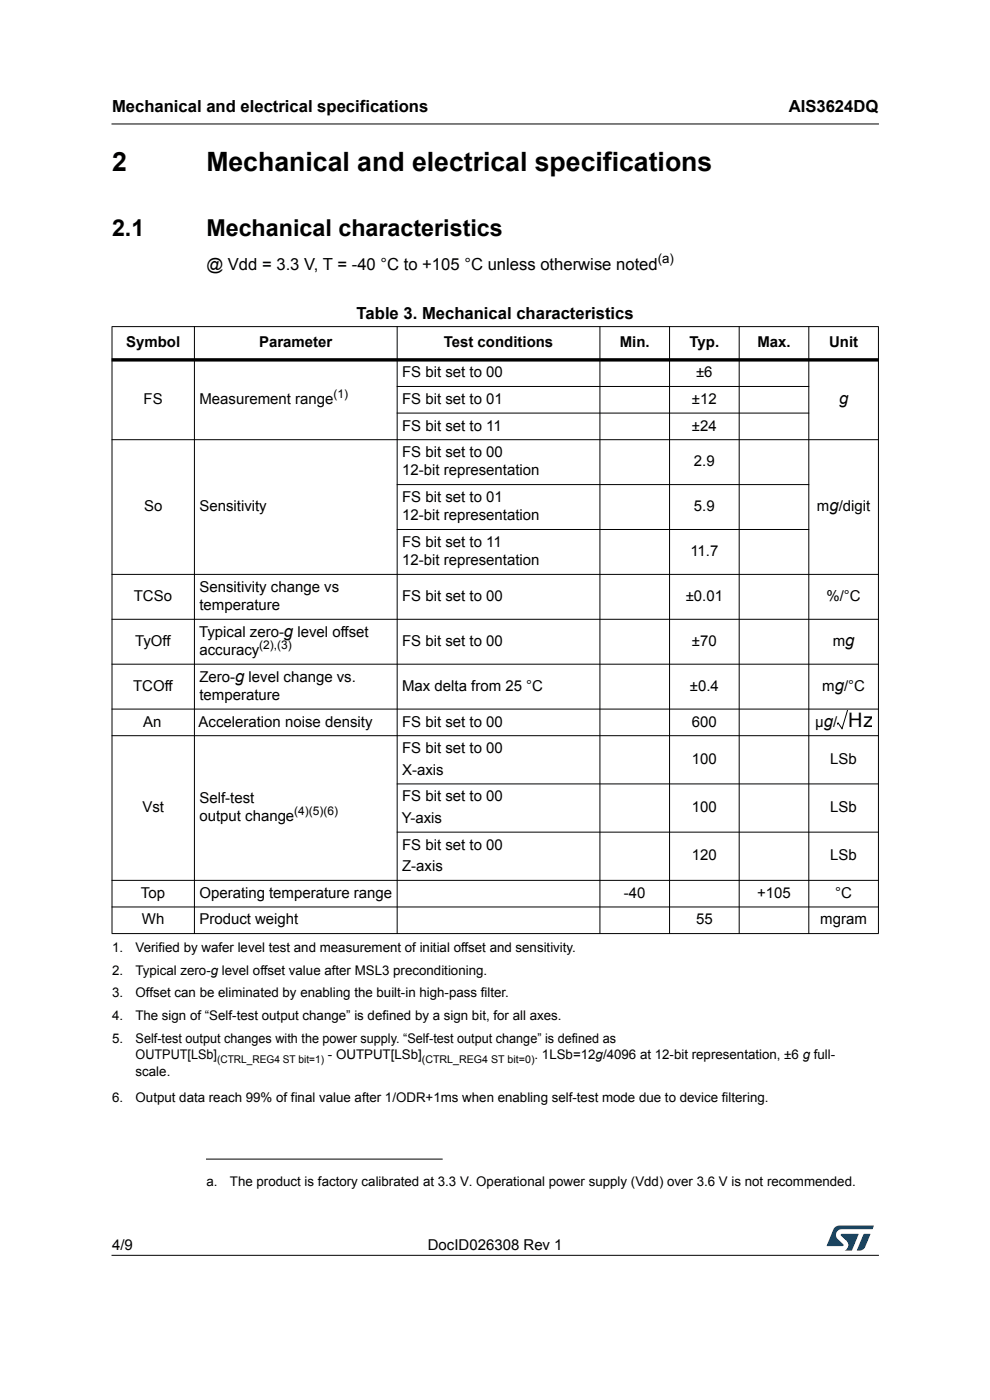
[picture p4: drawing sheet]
<svg xmlns="http://www.w3.org/2000/svg" width="210mm" height="297mm" viewBox="0 0 210 297" stroke-linecap="round" stroke-linejoin="round" font-family="sans-serif">
<defs><g id="words">
<g font-size="5.6">
<text x="23.7" y="36.4">2</text>
<text x="43.8" y="36.4">Mechanical and electrical specifications</text>
</g>
<g font-size="4.9">
<text x="23.7" y="50">2.1</text>
<text x="43.8" y="50">Mechanical characteristics</text>
</g>
<text font-size="4.2" x="179.8" y="154.1">Hz</text>
<g font-size="3.5">
<text x="23.7" y="23.9">Mechanical and electrical specifications</text>
<text x="167.2" y="23.9">AIS3624DQ</text>
<text x="43.8" y="57.2">@ Vdd = 3.3 V, T = -40 °C to +105 °C unless otherwise noted</text>
<text x="75.6" y="67.8">Table 3. Mechanical characteristics</text>
<text x="177.9" y="85.8">g</text>
</g>
<g font-size="3.2">
<text x="26.8" y="73.7">Symbol</text>
<text x="55" y="73.7">Parameter</text>
<text x="94.1" y="73.7">Test conditions</text>
<text x="131.4" y="73.7">Min.</text>
<text x="146.2" y="73.7">Typ.</text>
<text x="160.6" y="73.7">Max.</text>
<text x="175.8" y="73.7">Unit</text>
<text x="85.3" y="80">FS bit set to 00</text>
<text x="147.6" y="80">±6</text>
<text x="30.5" y="85.7">FS</text>
<text x="42.3" y="85.7">Measurement range</text>
<text x="85.3" y="85.7">FS bit set to 01</text>
<text x="146.7" y="85.7">±12</text>
<text x="85.3" y="91.3">FS bit set to 11</text>
<text x="146.7" y="91.3">±24</text>
<text x="85.3" y="97">FS bit set to 00</text>
<text x="85.3" y="100.9">12-bit representation</text>
<text x="147.1" y="98.9">2.9</text>
<text x="85.3" y="106.5">FS bit set to 01</text>
<text x="30.5" y="108.4">So</text>
<text x="42.3" y="108.4">Sensitivity</text>
<text x="85.3" y="110.4">12-bit representation</text>
<text x="147.1" y="108.4">5.9</text>
<text x="173.2" y="108.4">mg/digit</text>
<text x="85.3" y="116">FS bit set to 11</text>
<text x="85.3" y="119.9">12-bit representation</text>
<text x="146.4" y="118">11.7</text>
<text x="42.3" y="125.6">Sensitivity change vs</text>
<text x="28.4" y="127.5">TCSo</text>
<text x="42.3" y="129.4">temperature</text>
<text x="85.3" y="127.5">FS bit set to 00</text>
<text x="145.4" y="127.5">±0.01</text>
<text x="175.2" y="127.5">%/°C</text>
<text x="28.7" y="137">TyOff</text>
<text x="42.2" y="135.1">Typical zero-g level offset</text>
<text x="85.3" y="137">FS bit set to 00</text>
<text x="146.7" y="137">±70</text>
<text x="176.6" y="137">mg</text>
<text x="42.3" y="139">accuracy</text>
<text x="28.2" y="146.5">TCOff</text>
<text x="42.3" y="148.5">temperature</text>
<text x="42.3" y="144.6">Zero-g level change vs.</text>
<text x="85.3" y="146.5">Max delta from 25 °C</text>
<text x="146.3" y="146.5">±0.4</text>
<text x="174.3" y="146.5">mg/°C</text>
<text x="30.4" y="154.1">An</text>
<text x="42.1" y="154.1">Acceleration noise density</text>
<text x="85.3" y="154.1">FS bit set to 00</text>
<text x="146.7" y="154.1">600</text>
<text x="172.9" y="154.1">μg/</text>
<text x="85.3" y="159.8">FS bit set to 00</text>
<text x="85.3" y="164.4">X-axis</text>
<text x="146.7" y="162.1">100</text>
<text x="176" y="162.1">LSb</text>
<text x="30.2" y="172.3">Vst</text>
<text x="42.3" y="170.4">Self-test</text>
<text x="85.3" y="170">FS bit set to 00</text>
<text x="146.7" y="172.3">100</text>
<text x="176" y="172.3">LSb</text>
<text x="42.3" y="174.2">output change</text>
<text x="85.2" y="174.6">Y-axis</text>
<text x="85.3" y="180.2">FS bit set to 00</text>
<text x="85.3" y="184.8">Z-axis</text>
<text x="146.7" y="182.5">120</text>
<text x="176" y="182.5">LSb</text>
<text x="29.9" y="190.5">Top</text>
<text x="42.3" y="190.5">Operating temperature range</text>
<text x="132.3" y="190.5">-40</text>
<text x="160.5" y="190.5">+105</text>
<text x="177.1" y="190.5">°C</text>
<text x="30.1" y="196.1">Wh</text>
<text x="42.3" y="196.1">Product weight</text>
<text x="147.6" y="196.1">55</text>
<text x="173.9" y="196.1">mgram</text>
<text x="23.7" y="265.1">4/9</text>
<text x="90.7" y="265.1">DocID026308 Rev 1</text>
</g>
<g font-size="2.8">
<text x="139.5" y="55.8">(a)</text>
<text x="23.7" y="201.9">1.</text>
<text x="28.8" y="201.9">Verified by wafer level test and measurement of initial offset and sensitivity.</text>
<text x="23.7" y="206.8">2.</text>
<text x="28.7" y="206.8">Typical zero-g level offset value after MSL3 preconditioning.</text>
<text x="23.7" y="211.6">3.</text>
<text x="28.8" y="211.6">Offset can be eliminated by enabling the built-in high-pass filter.</text>
<text x="23.7" y="216.4">4.</text>
<text x="23.7" y="221.2">5.</text>
<text x="28.7" y="216.4">The sign of “Self-test output change” is defined by a sign bit, for all axes.</text>
<text x="28.8" y="221.2">Self-test output changes with the power supply. “Self-test output change” is defined as</text>
<text x="28.8" y="224.8">OUTPUT[LSb]</text>
<text x="69.5" y="224.8">- OUTPUT[LSb]</text>
<text x="113.3" y="224.8">. 1LSb=12g/4096 at 12-bit representation, ±6 g full-</text>
<text x="23.7" y="233.8">6.</text>
<text x="28.8" y="228.3">scale.</text>
<text x="28.8" y="233.8">Output data reach 99% of final value after 1/ODR+1ms when enabling self-test mode due to device filtering.</text>
<text x="43.8" y="251.6">a.</text>
<text x="48.8" y="251.6">The product is factory calibrated at 3.3 V. Operational power supply (Vdd) over 3.6 V is not recommended.</text>
</g>
<g font-size="2.5">
<text x="70.7" y="84.4">(1)</text>
<text x="55" y="137.7">(2),(3)</text>
<text x="62.4" y="173">(4)(5)(6)</text>
</g>
<g font-size="2.3">
<text x="46" y="225.5">(CTRL_REG4 ST bit=1)</text>
<text x="89.4" y="225.5">(CTRL_REG4 ST bit=0)</text>
</g>
</g></defs>
<path d="M23.7 26.3h162.5M23.7 266.3h162.5" fill="none" stroke="#000" stroke-width=".21"/>
<path d="M175.3 260h10v5.3h-10z" fill="#fff"/>
<g fill="#005189">
<path d="M176.9 260.5l1-.5 7.4 .1-.4 .7h-6.4a1.31 1.31 0 0 0-1.2 1 1.31 1.31 0 0 0 .8 1.5l.7 .6v.4h-3.5z"/>
<path d="M183.1 261.8h1.4l-.6 1.6a2.16 2.16 0 0 1-1.3 1.9l-.9-.1z"/>
<path d="M178.3 261.8h3.8l-1.4 3.4-1.6 .1a1.43 1.43 0 0 0 .6-1.8l-1.4-1.3z"/>
</g>
<path d="M179.7 150.6l-1.2 4-.8-1.2-.2 .2M43.8 245.9h50" fill="none" stroke="#000" stroke-width=".21"/>
<g fill="#000" stroke="#000" stroke-width=".21">
<path d="M23.7 69.3h162.6zM84.1 82h87.5zM84.1 87.6h87.5zM23.7 93.3h162.6zM84.1 102.8h87.5zM84.1 112.3h87.5zM23.7 121.9h162.6zM23.7 131.4h162.6zM23.7 140.9h162.6zM23.7 150.4h162.6zM23.7 156.1h162.6zM84.1 166.3h102.2z"/>
<path d="M84.1 176.5h102.2zM23.7 69.4v128.6zM41.2 69.2v128.9zM84.2 69.2v128.9zM127.2 69.2v128.9zM142 69.2v128.9zM156.7 69.2v128.9zM171.5 69.2v128.9zM186.2 69.4v128.6zM23.7 186.8h162.6zM23.7 192.4h162.6zM23.7 198.1h162.6z"/>
</g>
<path d="M23.7 76.3h162.6z" fill="#000" stroke="#000" stroke-width=".72" stroke-linecap="butt"/>
<use href="#words"/>
</svg>
